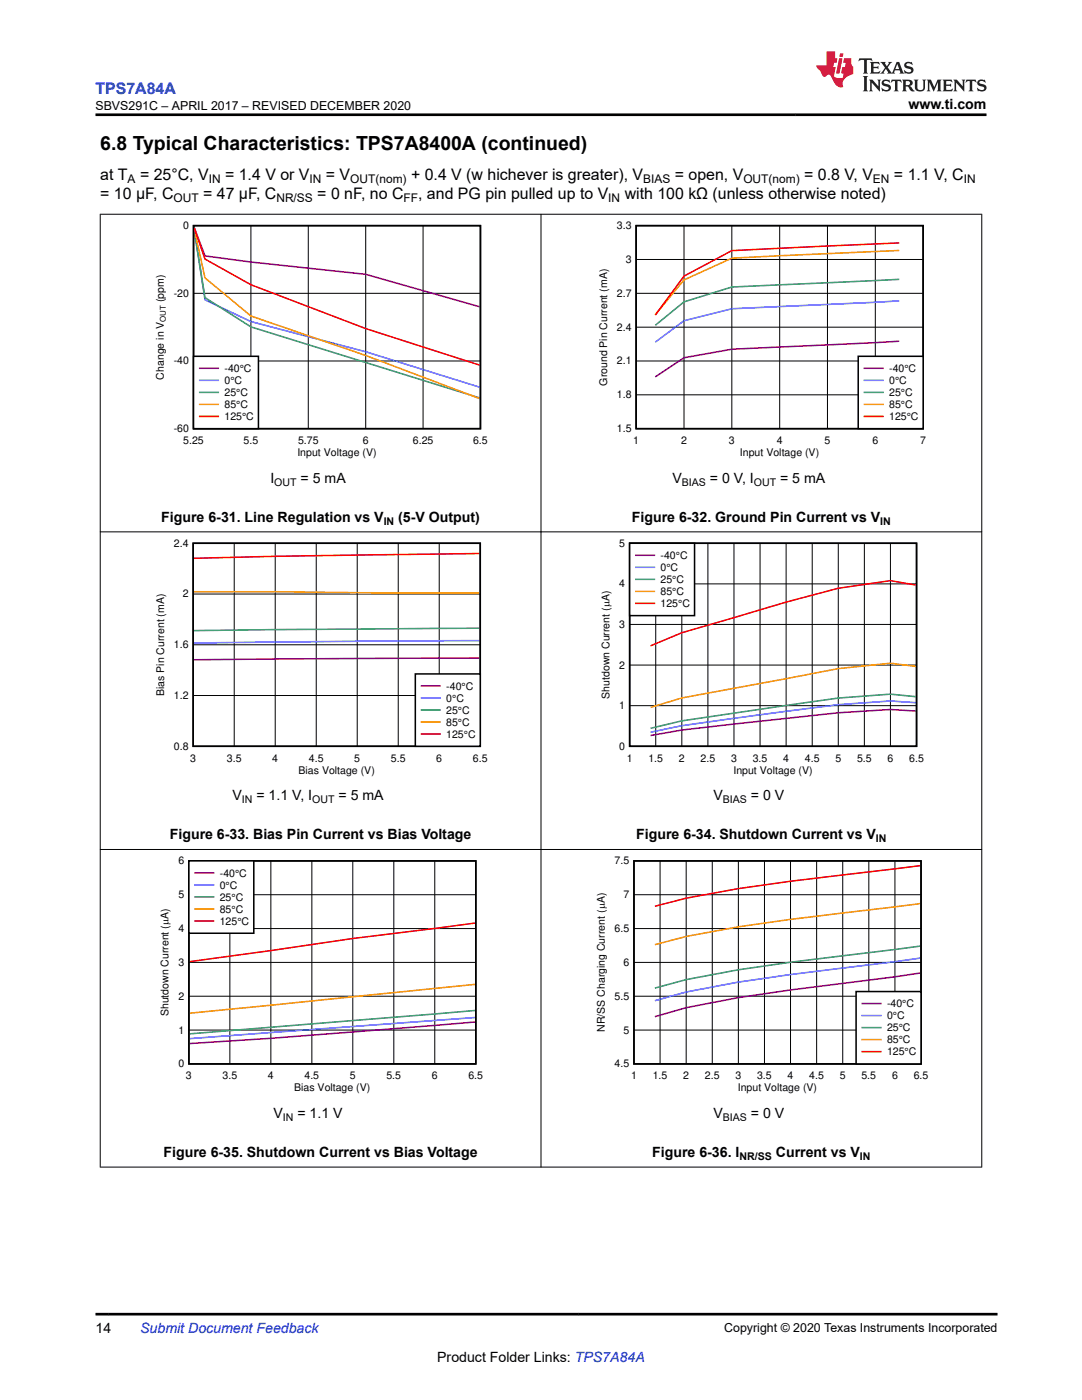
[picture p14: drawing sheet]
<svg xmlns="http://www.w3.org/2000/svg" width="216mm" height="279mm" viewBox="0 0 216 279" stroke-linecap="round" stroke-linejoin="round" font-family="sans-serif">
<defs><g id="words">
<text font-size="3.9" x="20" y="29.9">6.8 Typical Characteristics: TPS7A8400A (continued)</text>
<text font-size="3.2" fill="#00f" x="19" y="18.7">TPS7A84A</text>
<g font-size="3.2">
<text x="20" y="35.8">at T</text>
<text x="27.9" y="35.8">= 25°C, V</text>
<text x="44.9" y="35.8">= 1.4 V or V</text>
<text x="65" y="35.8">= V</text>
<text x="82" y="35.8">+ 0.4 V (w hichever is greater), V</text>
<text x="134.6" y="35.8">= open, V</text>
<text x="160.5" y="35.8">= 0.8 V, V</text>
<text x="178.4" y="35.8">= 1.1 V, C</text>
<text x="20" y="39.6">= 10 μF, C</text>
<text x="40.5" y="39.6">= 47 μF, C</text>
<text x="63.3" y="39.6">= 0 nF, no C</text>
<text x="83.4" y="39.6">, and PG pin pulled up to V</text>
<text x="124.6" y="39.6">with 100 kΩ (unless otherwise noted)</text>
</g>
<g font-size="2.8">
<text x="181.3" y="21.8">www.ti.com</text>
<text x="53.9" y="96.3">I</text>
<text x="60" y="96.3">= 5 mA</text>
<text x="134.2" y="96.3">V</text>
<text x="141.7" y="96.3">= 0 V, I</text>
<text x="155.7" y="96.3">= 5 mA</text>
<text x="32.2" y="104.1">Figure 6-31. Line Regulation vs V</text>
<text x="79.5" y="104.1">(5-V Output)</text>
<text x="126.1" y="104.1">Figure 6-32. Ground Pin Current vs V</text>
<text x="46.4" y="159.7">V</text>
<text x="51.2" y="159.7">= 1.1 V, I</text>
<text x="67.5" y="159.7">= 5 mA</text>
<text x="142.3" y="159.7">V</text>
<text x="149.8" y="159.7">= 0 V</text>
<text x="33.9" y="167.5">Figure 6-33. Bias Pin Current vs Bias Voltage</text>
<text x="127" y="167.5">Figure 6-34. Shutdown Current vs V</text>
<text x="54.6" y="223.1">V</text>
<text x="59.4" y="223.1">= 1.1 V</text>
<text x="142.3" y="223.1">V</text>
<text x="149.8" y="223.1">= 0 V</text>
<text x="32.6" y="230.9">Figure 6-35. Shutdown Current vs Bias Voltage</text>
<text x="130.1" y="230.9">Figure 6-36. I</text>
<text x="154.8" y="230.9">Current vs V</text>
<text x="19" y="266.1">14</text>
<text x="87.2" y="271.7">Product Folder Links: TPS7A84A</text>
</g>
<text font-size="2.8" fill="#00f" x="28" y="266.1">Submit Document Feedback</text>
<g font-size="2.5">
<text x="19" y="21.9">SBVS291C – APRIL 2017 – REVISED DECEMBER 2020</text>
<text x="144.5" y="265.8">Copyright © 2020 Texas Instruments Incorporated</text>
</g>
<g font-size="2.4">
<text x="25.5" y="36.5">A</text>
<text x="34.6" y="40.3">OUT</text>
<text x="41.7" y="36.5">IN</text>
<text x="55.2" y="40.3">NR/SS</text>
<text x="61.8" y="36.5">IN</text>
<text x="69.9" y="36.5">OUT(nom)</text>
<text x="80.5" y="40.3">FF</text>
<text x="121.4" y="40.3">IN</text>
<text x="128.3" y="36.5">BIAS</text>
<text x="148.3" y="36.5">OUT(nom)</text>
<text x="174.2" y="36.5">EN</text>
<text x="192.3" y="36.5">IN</text>
</g>
<g font-size="2.1">
<text x="36.5" y="45.7">0</text>
<text x="123.1" y="45.7">3.3</text>
<text x="124.8" y="52.5">3</text>
<text x="34.7" y="59.2">-20</text>
<text x="123.1" y="59.2">2.7</text>
<text x="32.7" y="60.3" transform="rotate(-90 32.7 60.3)">(ppm)</text>
<text x="123.1" y="66">2.4</text>
<text x="32.7" y="75.8" transform="rotate(-90 32.7 75.8)">Change in V</text>
<text x="34.7" y="72.7">-40</text>
<text x="44.8" y="74.2">-40°C</text>
<text x="44.8" y="76.6">0°C</text>
<text x="121.1" y="77" transform="rotate(-90 121.1 77)">Ground Pin Current (mA)</text>
<text x="123.1" y="72.7">2.1</text>
<text x="177.4" y="74.2">-40°C</text>
<text x="177.4" y="76.6">0°C</text>
<text x="44.8" y="79">25°C</text>
<text x="44.8" y="81.4">85°C</text>
<text x="44.8" y="83.8">125°C</text>
<text x="123.1" y="79.5">1.8</text>
<text x="177.4" y="79">25°C</text>
<text x="177.4" y="81.4">85°C</text>
<text x="177.4" y="83.8">125°C</text>
<text x="34.7" y="86.2">-60</text>
<text x="36.6" y="88.6">5.25</text>
<text x="48.6" y="88.6">5.5</text>
<text x="59.5" y="88.6">5.75</text>
<text x="72.4" y="88.6">6</text>
<text x="82.4" y="88.6">6.25</text>
<text x="94.4" y="88.6">6.5</text>
<text x="123.1" y="86.2">1.5</text>
<text x="126.4" y="88.6">1</text>
<text x="135.9" y="88.6">2</text>
<text x="145.4" y="88.6">3</text>
<text x="155" y="88.6">4</text>
<text x="164.5" y="88.6">5</text>
<text x="174.1" y="88.6">6</text>
<text x="183.6" y="88.6">7</text>
<text x="59.3" y="91">Input Voltage (V)</text>
<text x="147.7" y="91">Input Voltage (V)</text>
<text x="54.7" y="96.9">OUT</text>
<text x="136" y="96.9">BIAS</text>
<text x="150.4" y="96.9">OUT</text>
<text x="76.6" y="104.7">IN</text>
<text x="175.6" y="104.7">IN</text>
<text x="34.7" y="109.1">2.4</text>
<text x="123.5" y="109.1">5</text>
<text x="131.8" y="111.6">-40°C</text>
<text x="131.8" y="114">0°C</text>
<text x="36.5" y="119.2">2</text>
<text x="123.5" y="117.2">4</text>
<text x="131.8" y="116.4">25°C</text>
<text x="131.8" y="118.8">85°C</text>
<text x="123.5" y="125.3">3</text>
<text x="131.8" y="121.2">125°C</text>
<text x="34.7" y="129.4">1.6</text>
<text x="89" y="137.6">-40°C</text>
<text x="123.5" y="133.4">2</text>
<text x="32.8" y="138.9" transform="rotate(-90 32.8 138.9)">Bias Pin Current (mA)</text>
<text x="34.7" y="139.5">1.2</text>
<text x="89" y="140">0°C</text>
<text x="89" y="142.4">25°C</text>
<text x="121.6" y="139.4" transform="rotate(-90 121.6 139.4)">Shutdown Current (PA)</text>
<text x="123.5" y="141.5">1</text>
<text x="34.7" y="149.6">0.8</text>
<text x="89" y="144.8">85°C</text>
<text x="89" y="147.2">125°C</text>
<text x="123.5" y="149.6">0</text>
<text x="38" y="152">3</text>
<text x="45.3" y="152">3.5</text>
<text x="54.3" y="152">4</text>
<text x="59.6" y="154.4">Bias Voltage (V)</text>
<text x="61.6" y="152">4.5</text>
<text x="70.7" y="152">5</text>
<text x="78" y="152">5.5</text>
<text x="87.1" y="152">6</text>
<text x="94.4" y="152">6.5</text>
<text x="125.1" y="152">1</text>
<text x="129.4" y="152">1.5</text>
<text x="135.5" y="152">2</text>
<text x="139.8" y="152">2.5</text>
<text x="145.9" y="152">3</text>
<text x="146.3" y="154.4">Input Voltage (V)</text>
<text x="150.2" y="152">3.5</text>
<text x="156.3" y="152">4</text>
<text x="160.6" y="152">4.5</text>
<text x="166.7" y="152">5</text>
<text x="171" y="152">5.5</text>
<text x="177.1" y="152">6</text>
<text x="181.4" y="152">6.5</text>
<text x="48.3" y="160.3">IN</text>
<text x="62.3" y="160.3">OUT</text>
<text x="144.2" y="160.3">BIAS</text>
<text x="35.6" y="172.5">6</text>
<text x="122.6" y="172.5">7.5</text>
<text x="174.8" y="168.1">IN</text>
<text x="35.6" y="179.3">5</text>
<text x="43.9" y="174.9">-40°C</text>
<text x="43.9" y="177.3">0°C</text>
<text x="43.9" y="179.7">25°C</text>
<text x="124.4" y="179.3">7</text>
<text x="43.9" y="182.1">85°C</text>
<text x="43.9" y="184.5">125°C</text>
<text x="35.6" y="186">4</text>
<text x="122.6" y="186">6.5</text>
<text x="35.6" y="192.8">3</text>
<text x="124.4" y="192.8">6</text>
<text x="33.6" y="202.8" transform="rotate(-90 33.6 202.8)">Shutdown Current (PA)</text>
<text x="35.6" y="199.5">2</text>
<text x="122.6" y="199.5">5.5</text>
<text x="177" y="201">-40°C</text>
<text x="177" y="203.4">0°C</text>
<text x="35.6" y="206.3">1</text>
<text x="120.7" y="205.9" transform="rotate(-90 120.7 205.9)">NR/SS Charging Current (PA)</text>
<text x="124.4" y="206.3">5</text>
<text x="177" y="205.8">25°C</text>
<text x="177" y="208.2">85°C</text>
<text x="35.6" y="213">0</text>
<text x="37.1" y="215.4">3</text>
<text x="44.4" y="215.4">3.5</text>
<text x="53.5" y="215.4">4</text>
<text x="60.8" y="215.4">4.5</text>
<text x="69.8" y="215.4">5</text>
<text x="77.1" y="215.4">5.5</text>
<text x="86.2" y="215.4">6</text>
<text x="93.5" y="215.4">6.5</text>
<text x="122.6" y="213">4.5</text>
<text x="125.9" y="215.4">1</text>
<text x="130.2" y="215.4">1.5</text>
<text x="136.3" y="215.4">2</text>
<text x="140.7" y="215.4">2.5</text>
<text x="146.8" y="215.4">3</text>
<text x="151.1" y="215.4">3.5</text>
<text x="157.2" y="215.4">4</text>
<text x="161.5" y="215.4">4.5</text>
<text x="167.6" y="215.4">5</text>
<text x="171.9" y="215.4">5.5</text>
<text x="177" y="210.6">125°C</text>
<text x="178" y="215.4">6</text>
<text x="182.3" y="215.4">6.5</text>
<text x="58.7" y="217.8">Bias Voltage (V)</text>
<text x="147.2" y="217.8">Input Voltage (V)</text>
<text x="56.5" y="223.7">IN</text>
<text x="144.2" y="223.7">BIAS</text>
<text x="147.6" y="231.5">NR/SS</text>
<text x="171.6" y="231.5">IN</text>
</g>
<text font-size="1.6" x="33.1" y="64.2" transform="rotate(-90 33.1 64.2)">OUT</text>
</g></defs>
<path d="M38.6 45h57.3v40.6h-57.3z" fill="none" stroke="#000" stroke-width=".31"/>
<path d="M38.6 58.5h57.3M50.1 45v40.6M61.5 45v40.6M73 45v40.6M84.4 45v40.6M38.6 72h57.3" fill="none" stroke="#000" stroke-width=".2"/>
<path d="M38.8 45.4l2.1 5.7 9.2 1.2 22.9 2.4 22.7 6.5" fill="none" stroke="#7f007f" stroke-width=".31"/>
<path d="M38.8 46l2.1 13.8 9.2 4.4 22.9 6 22.7 7.1" fill="none" stroke="#3265ff" stroke-width=".31"/>
<path d="M38.8 45.9l2.1 13.5 9.2 5.8 45.6 14.2" fill="none" stroke="#329865" stroke-width=".31"/>
<path d="M38.8 45.7l2.1 9.8 9.2 7.6 22.9 7.8 22.7 8.6" fill="none" stroke="#ff9800" stroke-width=".31"/>
<path d="M38.8 45.5l2.1 6.2 9.2 5.1 22.9 8.8 22.7 7.3" fill="none" stroke="#f00" stroke-width=".31"/>
<path d="M38.6 71.1h13v14.5h-13z" fill-rule="evenodd" fill="#fff"/>
<path d="M38.6 71.1h13v14.5h-13z" fill="none" stroke="#000" stroke-width=".31"/>
<path d="M39.8 73.5h3.8" fill="none" stroke="#7f007f" stroke-width=".31"/>
<path d="M39.8 75.9h3.8" fill="none" stroke="#3265ff" stroke-width=".31"/>
<path d="M39.8 78.3h3.8" fill="none" stroke="#329865" stroke-width=".31"/>
<path d="M39.8 80.7h3.8" fill="none" stroke="#ff9800" stroke-width=".31"/>
<path d="M39.8 83.1h3.8" fill="none" stroke="#f00" stroke-width=".31"/>
<path d="M119.1 44.2h65.7v47.3h-65.7z" fill-rule="evenodd" fill="#fff"/>
<path d="M126.9 45h57.3v40.6h-57.3z" fill="none" stroke="#000" stroke-width=".31"/>
<path d="M126.9 58.5h57.3M126.9 51.8h57.3M136.5 45v40.6M146 45v40.6M155.6 45v40.6M165.1 45v40.6M174.7 45v40.6M126.9 78.8h57.3M126.9 72h57.3M126.9 65.3h57.3" fill="none" stroke="#000" stroke-width=".2"/>
<path d="M179.4 68.1l-33.4 1.6-9.5 1.7-5.7 3.8" fill="none" stroke="#7f007f" stroke-width=".31"/>
<path d="M179.4 60l-33.4 1.6-9.5 2.4-5.7 4.3" fill="none" stroke="#3265ff" stroke-width=".31"/>
<path d="M179.4 55.7l-33.4 1.6-9.5 2.9-5.7 4.7" fill="none" stroke="#329865" stroke-width=".31"/>
<path d="M179.4 50l-33.4 1.5-9.5 4.4-5.7 6.9" fill="none" stroke="#ff9800" stroke-width=".31"/>
<path d="M179.4 48.5l-33.4 1.5-9.5 5.1-5.7 7.8" fill="none" stroke="#f00" stroke-width=".31"/>
<path d="M171.2 71.1h13v14.5h-13z" fill-rule="evenodd" fill="#fff"/>
<path d="M171.2 71.1h13v14.5h-13z" fill="none" stroke="#000" stroke-width=".31"/>
<path d="M172.5 73.5h3.7" fill="none" stroke="#7f007f" stroke-width=".31"/>
<path d="M172.5 75.9h3.7" fill="none" stroke="#3265ff" stroke-width=".31"/>
<path d="M172.5 78.3h3.7" fill="none" stroke="#329865" stroke-width=".31"/>
<path d="M172.5 80.7h3.7" fill="none" stroke="#ff9800" stroke-width=".31"/>
<path d="M172.5 83.1h3.7" fill="none" stroke="#f00" stroke-width=".31"/>
<path d="M30.7 107.6h66.6v47.3h-66.6z" fill-rule="evenodd" fill="#fff"/>
<path d="M38.5 108.4h57.3v40.5h-57.3z" fill="none" stroke="#000" stroke-width=".31"/>
<path d="M38.5 118.6h57.3M46.7 108.4v40.5M54.9 108.4v40.5M63.1 108.4v40.5M71.3 108.4v40.5M79.5 108.4v40.5M87.6 108.4v40.5M38.5 138.8h57.3M38.5 128.7h57.3" fill="none" stroke="#000" stroke-width=".2"/>
<path d="M95.7 131.3l-57 .4" fill="none" stroke="#7f007f" stroke-width=".31"/>
<path d="M95.7 127.8l-57 .5" fill="none" stroke="#3265ff" stroke-width=".31"/>
<path d="M95.7 125.4l-57 .5" fill="none" stroke="#329865" stroke-width=".31"/>
<path d="M38.7 118.1l57 .2" fill="none" stroke="#ff9800" stroke-width=".31"/>
<path d="M95.7 110.5l-40.8 .5-16.2 .4" fill="none" stroke="#f00" stroke-width=".31"/>
<path d="M82.9 134.5h12.9v14.4h-12.9z" fill-rule="evenodd" fill="#fff"/>
<path d="M82.9 134.5h12.9v14.4h-12.9z" fill="none" stroke="#000" stroke-width=".31"/>
<path d="M84.1 136.9h3.7" fill="none" stroke="#7f007f" stroke-width=".31"/>
<path d="M84.1 139.3h3.7" fill="none" stroke="#3265ff" stroke-width=".31"/>
<path d="M84.1 141.7h3.7" fill="none" stroke="#329865" stroke-width=".31"/>
<path d="M84.1 144.1h3.7" fill="none" stroke="#ff9800" stroke-width=".31"/>
<path d="M84.1 146.5h3.7" fill="none" stroke="#f00" stroke-width=".31"/>
<path d="M119.6 107.6h64.7v47.3h-64.7z" fill-rule="evenodd" fill="#fff"/>
<path d="M125.6 108.4h57.3v40.5h-57.3z" fill="none" stroke="#000" stroke-width=".31"/>
<g fill="none" stroke="#000" stroke-width=".2">
<path d="M125.6 116.5h57.3M130.8 108.4v40.5M136 108.4v40.5M141.3 108.4v40.5M146.5 108.4v40.5M151.7 108.4v40.5M156.9 108.4v40.5M162.1 108.4v40.5M167.3 108.4v40.5M172.5 108.4v40.5M177.7 108.4v40.5M125.6 132.7h57.3"/>
<path d="M125.6 124.6h57.3M125.6 140.8h57.3"/>
</g>
<path d="M182.7 141.9l-5-.3-10.4 .7-31.3 3.4-6.2 1.1" fill="none" stroke="#7f007f" stroke-width=".31"/>
<path d="M182.7 140.2l-5-.3-10.4 .7-31.3 4.2-6.2 1.3" fill="none" stroke="#3265ff" stroke-width=".31"/>
<path d="M182.7 139l-5-.5-10.4 .8-31.3 4.6-6.2 1.5" fill="none" stroke="#329865" stroke-width=".31"/>
<path d="M182.7 133l-5-.6-10.4 1-31.3 5.9-6.2 1.9" fill="none" stroke="#ff9800" stroke-width=".31"/>
<path d="M182.7 116.8l-5-.9-10.4 1.5-10.4 2.8-20.9 6.1-6.2 2.6" fill="none" stroke="#f00" stroke-width=".31"/>
<path d="M125.6 108.4h13v14.5h-13z" fill-rule="evenodd" fill="#fff"/>
<path d="M125.6 108.4h13v14.5h-13z" fill="none" stroke="#000" stroke-width=".31"/>
<path d="M126.9 110.8h3.7" fill="none" stroke="#7f007f" stroke-width=".31"/>
<path d="M126.9 113.2h3.7" fill="none" stroke="#3265ff" stroke-width=".31"/>
<path d="M126.9 115.6h3.7" fill="none" stroke="#329865" stroke-width=".31"/>
<path d="M126.9 118h3.7" fill="none" stroke="#ff9800" stroke-width=".31"/>
<path d="M126.9 120.4h3.7" fill="none" stroke="#f00" stroke-width=".31"/>
<path d="M31.6 171h64.8v47.3h-64.8z" fill-rule="evenodd" fill="#fff"/>
<path d="M37.7 171.8h57.2v40.5h-57.2z" fill="none" stroke="#000" stroke-width=".31"/>
<path d="M37.7 178.6h57.2M45.9 171.8v40.5M54 171.8v40.5M62.2 171.8v40.5M70.4 171.8v40.5M78.6 171.8v40.5M86.8 171.8v40.5M37.7 198.8h57.2M37.7 192.1h57.2M37.7 185.3h57.2M37.7 205.6h57.2" fill="none" stroke="#000" stroke-width=".2"/>
<path d="M94.8 204l-40.8 3.2-16.2 1.1" fill="none" stroke="#7f007f" stroke-width=".31"/>
<path d="M94.8 203.1l-57 4.2" fill="none" stroke="#3265ff" stroke-width=".31"/>
<path d="M94.8 201.7l-57 4.6" fill="none" stroke="#329865" stroke-width=".31"/>
<path d="M94.8 196.5l-57 5.7" fill="none" stroke="#ff9800" stroke-width=".31"/>
<path d="M94.8 184.2l-24.4 3.1-32.6 4.6" fill="none" stroke="#f00" stroke-width=".31"/>
<path d="M37.7 171.8h12.9v14.4h-12.9z" fill-rule="evenodd" fill="#fff"/>
<path d="M37.7 171.8h12.9v14.4h-12.9z" fill="none" stroke="#000" stroke-width=".31"/>
<path d="M38.9 174.2h3.7" fill="none" stroke="#7f007f" stroke-width=".31"/>
<path d="M38.9 176.6h3.7" fill="none" stroke="#3265ff" stroke-width=".31"/>
<path d="M38.9 179h3.7" fill="none" stroke="#329865" stroke-width=".31"/>
<path d="M38.9 181.4h3.7" fill="none" stroke="#ff9800" stroke-width=".31"/>
<path d="M38.9 183.8h3.7" fill="none" stroke="#f00" stroke-width=".31"/>
<path d="M118.7 171h66.5v47.3h-66.5z" fill-rule="evenodd" fill="#fff"/>
<path d="M126.5 171.8h57.3v40.5h-57.3z" fill="none" stroke="#000" stroke-width=".31"/>
<g fill="none" stroke="#000" stroke-width=".2">
<path d="M126.5 178.6h57.3M131.7 171.8v40.5M136.9 171.8v40.5M142.1 171.8v40.5M147.3 171.8v40.5M152.5 171.8v40.5M157.7 171.8v40.5M162.9 171.8v40.5M168.2 171.8v40.5M173.4 171.8v40.5M178.6 171.8v40.5M126.5 198.8h57.3"/>
<path d="M126.5 192.1h57.3M126.5 185.3h57.3M126.5 205.6h57.3"/>
</g>
<path d="M183.6 194.2l-25.9 3.4-10.4 1.5-10.4 2-6.2 1.8" fill="none" stroke="#7f007f" stroke-width=".31"/>
<path d="M183.6 191.2l-25.9 3.3-10.4 1.5-10.4 2-6.2 1.7" fill="none" stroke="#3265ff" stroke-width=".31"/>
<path d="M183.6 188.8l-25.9 3.2-10.4 1.5-10.4 2-6.2 1.7" fill="none" stroke="#329865" stroke-width=".31"/>
<path d="M183.6 180.3l-25.9 3.2-10.4 1.5-10.4 1.9-6.2 1.6" fill="none" stroke="#ff9800" stroke-width=".31"/>
<path d="M183.6 172.8l-25.9 3.1-10.4 1.4-10.4 2-6.2 1.6" fill="none" stroke="#f00" stroke-width=".31"/>
<path d="M170.8 197.9h13v14.4h-13z" fill-rule="evenodd" fill="#fff"/>
<path d="M170.8 197.9h13v14.4h-13z" fill="none" stroke="#000" stroke-width=".31"/>
<path d="M172.1 200.3h3.7" fill="none" stroke="#7f007f" stroke-width=".31"/>
<path d="M172.1 202.7h3.7" fill="none" stroke="#3265ff" stroke-width=".31"/>
<path d="M172.1 205.1h3.7" fill="none" stroke="#329865" stroke-width=".31"/>
<path d="M172.1 207.5h3.7" fill="none" stroke="#ff9800" stroke-width=".31"/>
<path d="M172.1 209.9h3.7" fill="none" stroke="#f00" stroke-width=".31"/>
<path d="M19.9 42.8h176.1M20 42.7v190.3M107.9 42.7v190.3M195.9 42.7v190.3M19.9 106.1h176.1M19.9 169.5h176.1M19.9 232.9h176.1" fill="none" stroke="#000" stroke-width=".2"/>
<path d="M171.5 11.6l-.2 .6 .5-.2h.6v.1v2.2l-.2 .4h1l-.2-.4v-2.2v-.1h.5l.6 .2-.2-.6zM173.6 12.4l.2 .3v1.6l-.2 .4h1.9l.1-.6a1.08 1.08 0 0 1-1.3 .2v-.7h.6l.4 .2v-.7l-.4 .2h-.6v-.5l.2-.2a1 1 0 0 1 1 .3l-.1-.5zM175.7 12.4l.9 1.1-1 1.2h.9l-.2-.2 .5-.8 .4 .8-.2 .2h1.6l-.2-.2 .2-.5h.9l.1 .5-.1 .2h.9l-.2-.4-.8-1.9h-.5l-.9 2.1-.9-1.1 .9-1h-.8l.2 .2-.4 .6-.4-.6 .2-.2zM179 12.8l.4 1h-.7zM180.7 12.5a.65 .65 0 0 0-.2 .7 .65 .65 0 0 0 .6 .5l.6 .1 .1 .3a.79 .79 0 0 1-.7 .4 .79 .79 0 0 1-.7-.5l.1 .7 .2-.1a.93 .93 0 0 0 1.1 0 .93 .93 0 0 0 .4-.9 1.46 1.46 0 0 0-1.2-.6l-.1-.3a1.09 1.09 0 0 1 1.2 .2l-.2-.6-.1 .1-.5-.2zM172.2 15.2l.2 .4v2.2l-.2 .4h1l-.2-.4v-2.2l.2-.4zM173.4 15.9l.2 .4v1.5l-.2 .4h.8l-.3-.4 .1-1.3 1.6 1.8v-2l.2-.4h-.7l.1 .2 .1 1.1-1.2-1.3zM176.2 16a.65 .65 0 0 0-.2 .8 .65 .65 0 0 0 .6 .4l.6 .2 .1 .2a.79 .79 0 0 1-.7 .4 .79 .79 0 0 1-.7-.5l.1 .7 .2-.1a.93 .93 0 0 0 1.1 .1 .93 .93 0 0 0 .4-1 1.46 1.46 0 0 0-1.2-.5l-.1-.4a1.09 1.09 0 0 1 1.2 .2l-.1-.6-.2 .1-.5-.1zM177.9 15.9l-.1 .6a.63 .63 0 0 1 .8-.3v1.6l-.3 .4h1l-.2-.4v-1.6a.66 .66 0 0 1 .8 .3l-.1-.6zM180 15.9l.2 .4v1.5l-.2 .4h1l-.2-.2-.1-.7h.5l.1 .2a.79 .79 0 0 0 1.2 .6l-1-.9a.61 .61 0 0 0 .6-.6 .61 .61 0 0 0-.5-.7zM180.8 16.2h.1a.47 .47 0 0 1 .5 .1 .47 .47 0 0 1 .1 .5l-.1 .1-.7 .1zM182.3 15.9l.2 .2a2.27 2.27 0 0 0 .4 2 1.04 1.04 0 0 0 1.7-.7v-1.3l.2-.2h-.8l.2 .4v1.1a.6 .6 0 0 1-.6 .6 .6 .6 0 0 1-.6-.6v-1.1l.3-.4zM184.9 15.9l.2 .4v1.5l-.2 .4h.8l-.3-.4v-1.4l.9 1.9 .9-1.9v1.4l-.3 .4h1l-.2-.4v-1.5l.2-.4h-.8l-.7 1.5-.6-1.5zM188.1 15.9l.2 .4v1.5l-.2 .4h1.9l.1-.6a1.09 1.09 0 0 1-1.3 .2v-.7h.6l.4 .2v-.6l-.4 .2h-.6v-.6l.2-.1a1.01 1.01 0 0 1 1 .3l-.1-.6zM190.2 15.9l.3 .4v1.5l-.3 .4h.8l-.2-.4v-1.3l1.6 1.8v-2l.2-.4h-.7l.2 .2v1.1l-1.2-1.3zM192.8 15.9l-.1 .6a.63 .63 0 0 1 .8-.3v1.6l-.3 .4h1l-.2-.4v-1.6a.66 .66 0 0 1 .8 .3l-.1-.6zM195.2 16a.65 .65 0 0 0-.2 .8 .65 .65 0 0 0 .6 .4l.6 .2 .2 .2a.79 .79 0 0 1-.7 .4 .79 .79 0 0 1-.7-.5l.1 .7 .2-.1a.93 .93 0 0 0 1 .1 .93 .93 0 0 0 .5-1 1.46 1.46 0 0 0-1.3-.5v-.4a1.09 1.09 0 0 1 1.2 .2l-.2-.6-.2 .1-.5-.1z" fill="#231f20"/>
<path d="M164.9 10.3v2.7h-2l.1 .4 .8 1a.95 .95 0 0 0 1 .9 .59 .59 0 0 1 .5-.4 .59 .59 0 0 1 .5 .3l.4 .8a1.59 1.59 0 0 0 2.1 1.4 1.61 1.61 0 0 1 1-2.3l1-.3-.1-1.5a1.59 1.59 0 0 1-.3-1.7h-1.5l-.2 .9h.6l-.2 .9h-.5l-.2 .9v.3l.4 .1-.1 .9h-.7a.73 .73 0 0 1-1-.7l.3-1.5h-.5l.1-.9h.5l.2-.9h-.5v-1.3zM167.4 11.6l-.6 3.1h.7l.6-3.1zM167.6 10.7l-.1 .6h.7l.1-.6z" fill="#ed1c24"/>
<path d="M19 22.9h177.8M19 262.3h180" fill="none" stroke="#000" stroke-width=".53"/>
<use href="#words"/>
</svg>
